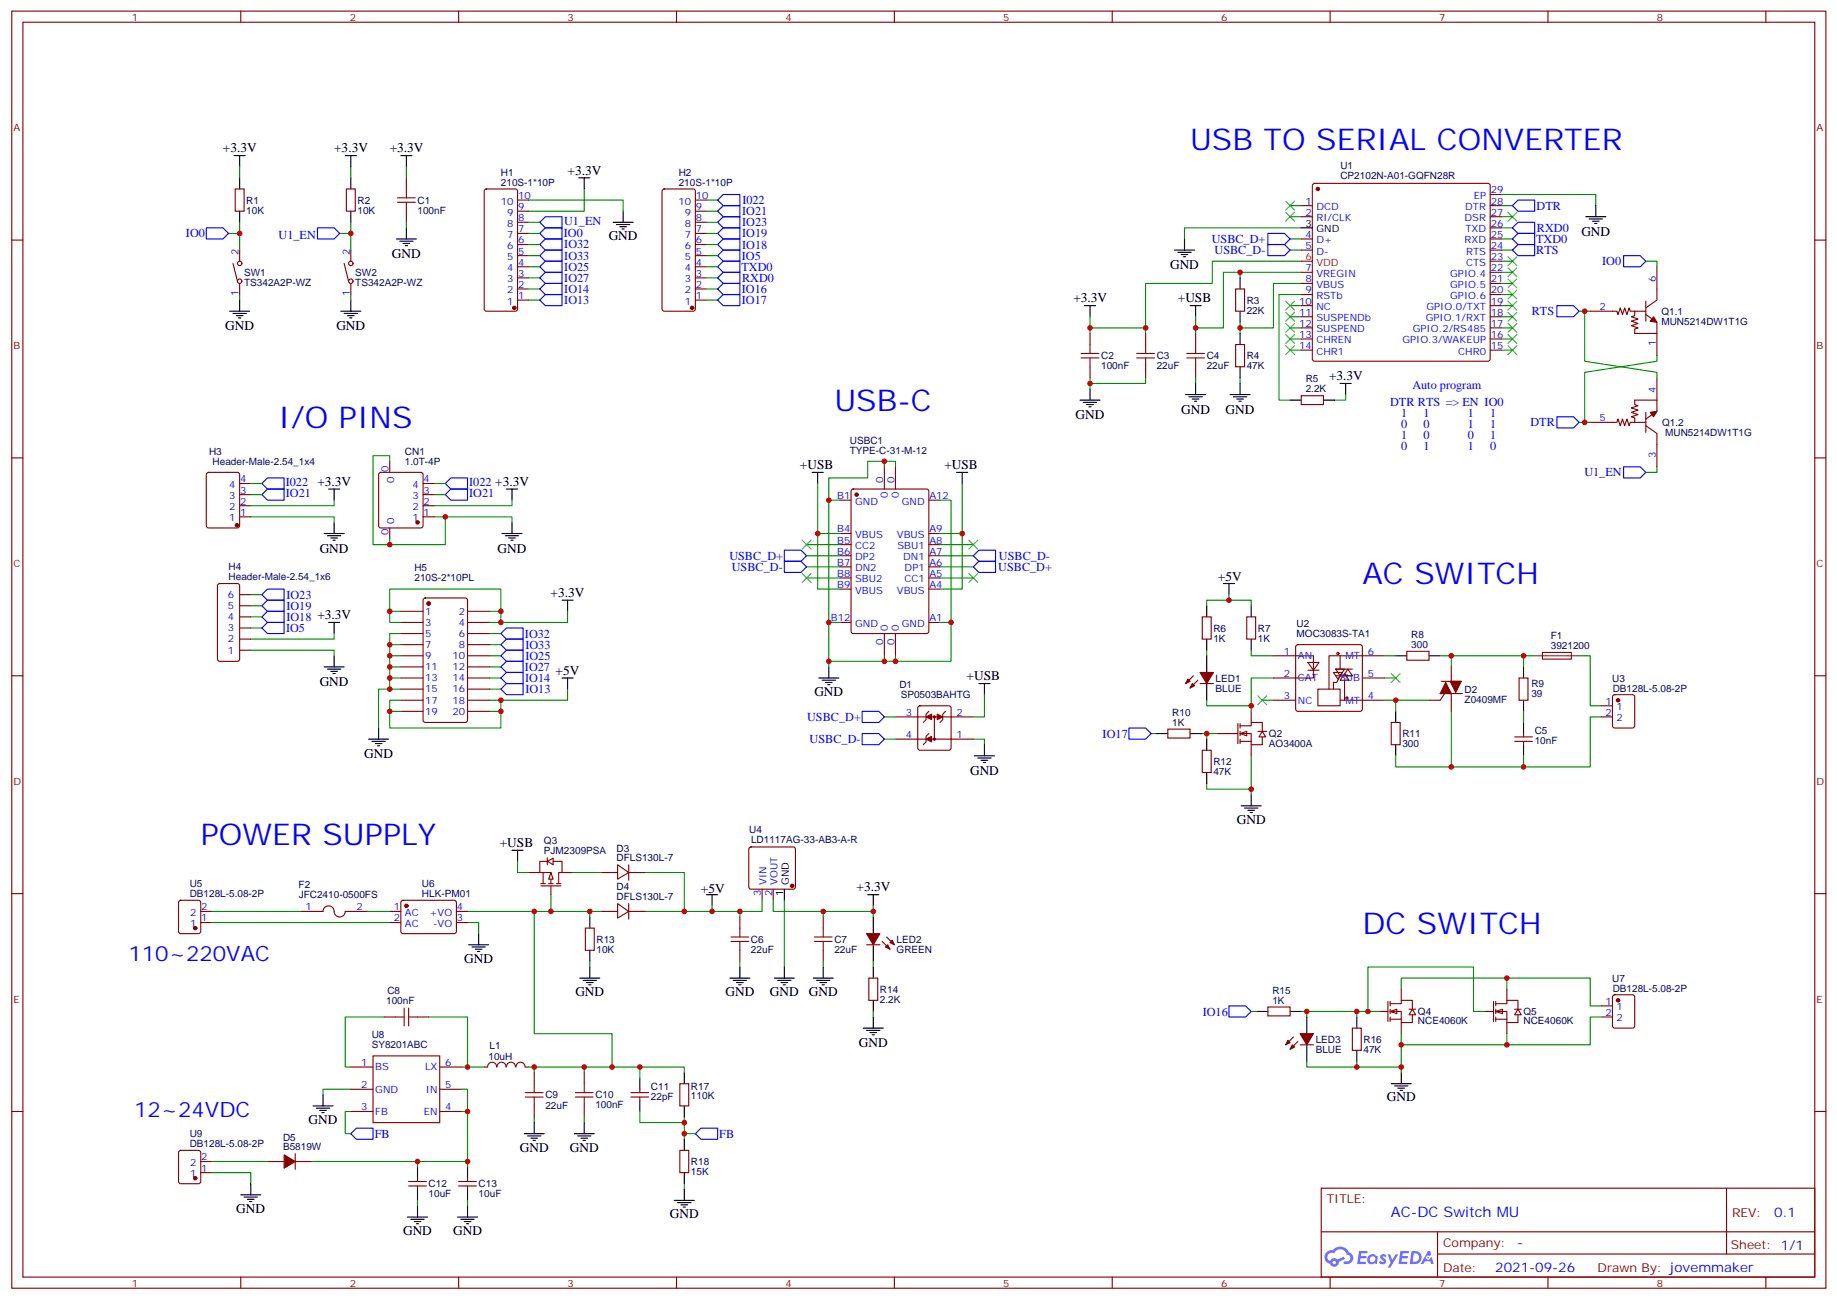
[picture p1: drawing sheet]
<svg xmlns="http://www.w3.org/2000/svg" width="583mm" height="413mm" viewBox="0 0 583 413" stroke-linecap="round" stroke-linejoin="round" font-family="sans-serif">
<defs><g id="words">
<g font-size="9.5" fill="#00f">
<text x="377.7" y="47.6">USB TO SERIAL CONVERTER</text>
<text x="264.8" y="130.5">USB-C</text>
<text x="88.4" y="135.8">I/O PINS</text>
<text x="432.4" y="185.2">AC SWITCH</text>
<text x="63.7" y="268.1">POWER SUPPLY</text>
<text x="432.4" y="296.3">DC SWITCH</text>
</g>
<g font-size="6.7" fill="#00f">
<text x="40.8" y="305.2">110~220VAC</text>
<text x="42.5" y="354.5">12~24VDC</text>
</g>
<text font-size="4.6" fill="#00f" x="441.4" y="386.1">AC-DC Switch MU</text>
<g font-size="4.2">
<text x="70.8" y="48.3">+3.3V</text>
<text x="106" y="48.3">+3.3V</text>
<text x="123.7" y="48.3">+3.3V</text>
<text x="180.1" y="55.4">+3.3V</text>
<text x="193.2" y="76.2">GND</text>
<text x="501.9" y="74.8">GND</text>
<text x="124.4" y="81.9">GND</text>
<text x="371.3" y="85.4">GND</text>
<text x="340.6" y="96">+3.3V</text>
<text x="373.8" y="96">+USB</text>
<text x="71.5" y="104.9">GND</text>
<text x="106.8" y="104.9">GND</text>
<text x="421.8" y="120.7">+3.3V</text>
<text x="374.9" y="131.3">GND</text>
<text x="389" y="131.3">GND</text>
<text x="341.3" y="133.1">GND</text>
<text x="253.9" y="148.9">+USB</text>
<text x="299.7" y="148.9">+USB</text>
<text x="101.5" y="175.4">GND</text>
<text x="157.9" y="175.4">GND</text>
<text x="386.5" y="184.5">+5V</text>
<text x="174.8" y="189.4">+3.3V</text>
<text x="176.3" y="214.1">+5V</text>
<text x="306.8" y="215.9">+USB</text>
<text x="101.5" y="217.8">GND</text>
<text x="258.4" y="220.8">GND</text>
<text x="115.6" y="240.7">GND</text>
<text x="307.9" y="245.9">GND</text>
<text x="392.5" y="261.4">GND</text>
<text x="158.6" y="268.8">+USB</text>
<text x="222.5" y="283.3">+5V</text>
<text x="271.9" y="282.9">+3.3V</text>
<text x="147.3" y="305.5">GND</text>
<text x="182.6" y="316.1">GND</text>
<text x="230.2" y="316.1">GND</text>
<text x="244.3" y="316.1">GND</text>
<text x="256.7" y="316.1">GND</text>
<text x="272.6" y="332.4">GND</text>
<text x="440.1" y="349.6">GND</text>
<text x="97.9" y="356.7">GND</text>
<text x="165" y="365.5">GND</text>
<text x="180.8" y="365.5">GND</text>
<text x="75" y="384.9">GND</text>
<text x="212.6" y="386.6">GND</text>
<text x="127.9" y="391.9">GND</text>
<text x="143.8" y="391.9">GND</text>
</g>
<g font-size="4.2" fill="#00f">
<text x="563.1" y="386.4">0.1</text>
<text x="481.5" y="395.9">-</text>
<text x="474.6" y="403.7">2021-09-26</text>
</g>
<g font-size="3.9" fill="#00f">
<text x="235.6" y="64.8">I022</text>
<text x="179" y="71.4">U1_EN</text>
<text x="235.5" y="71.8">IO23</text>
<text x="235.5" y="68.3">IO21</text>
<text x="487.6" y="66.5">DTR</text>
<text x="59" y="75.3">IO0</text>
<text x="88.4" y="75.8">U1_EN</text>
<text x="179" y="75.3">IO0</text>
<text x="235.5" y="75.3">IO19</text>
<text x="384.6" y="77.1">USBC_D+</text>
<text x="487.5" y="77.1">TXD0</text>
<text x="487.8" y="73.6">RXD0</text>
<text x="179.1" y="78.8">IO32</text>
<text x="179.1" y="82.4">IO33</text>
<text x="235.4" y="82.4">IO5</text>
<text x="235.5" y="78.9">IO18</text>
<text x="385.5" y="80.6">USBC_D-</text>
<text x="487.6" y="80.6">RTS</text>
<text x="179.1" y="85.9">IO25</text>
<text x="179.1" y="89.4">IO27</text>
<text x="235.3" y="85.9">TXD0</text>
<text x="235.5" y="89.5">RXD0</text>
<text x="508.5" y="84.2">IO0</text>
<text x="179.1" y="93">IO14</text>
<text x="235.4" y="93">IO16</text>
<text x="179.1" y="96.5">IO13</text>
<text x="235.4" y="96.5">IO17</text>
<text x="486.1" y="100">RTS</text>
<text x="448.2" y="123.5">Auto program</text>
<text x="441.2" y="128.8">DTR RTS =&gt; EN IO0</text>
<text x="444.7" y="135.8">0</text>
<text x="444.7" y="132.3">1</text>
<text x="451.8" y="135.8">0</text>
<text x="451.8" y="132.3">1</text>
<text x="465.9" y="135.8">1</text>
<text x="465.9" y="132.3">1</text>
<text x="472.9" y="135.8">1</text>
<text x="472.9" y="132.3">1</text>
<text x="485.7" y="135.3">DTR</text>
<text x="444.7" y="142.9">0</text>
<text x="444.7" y="139.3">1</text>
<text x="451.8" y="142.9">1</text>
<text x="451.8" y="139.3">0</text>
<text x="465.9" y="142.9">1</text>
<text x="465.9" y="139.3">0</text>
<text x="472.9" y="142.9">0</text>
<text x="472.9" y="139.3">1</text>
<text x="90.7" y="154.2">I022 +3.3V</text>
<text x="148.9" y="154.2">I022 +3.3V</text>
<text x="502.8" y="151.2">U1_EN</text>
<text x="90.7" y="157.7">IO21</text>
<text x="148.9" y="157.7">IO21</text>
<text x="231.5" y="177.6">USBC_D+</text>
<text x="317" y="177.6">USBC_D-</text>
<text x="232.3" y="181.2">USBC_D-</text>
<text x="316.8" y="181.2">USBC_D+</text>
<text x="90.9" y="190">IO23</text>
<text x="90.9" y="193.5">IO19</text>
<text x="90.9" y="197.1">IO18 +3.3V</text>
<text x="90.8" y="200.6">IO5</text>
<text x="166.6" y="202.4">IO32</text>
<text x="166.7" y="205.9">IO33</text>
<text x="166.7" y="209.4">IO25</text>
<text x="166.6" y="213">IO27</text>
<text x="166.7" y="216.5">IO14</text>
<text x="166.7" y="220">IO13</text>
<text x="256.2" y="228.8">USBC_D+</text>
<text x="256.9" y="235.8">USBC_D-</text>
<text x="349.9" y="234.1">IO17</text>
<text x="381.7" y="322.4">IO16</text>
<text x="118.9" y="361.2">FB</text>
<text x="228.3" y="361.1">FB</text>
</g>
<g font-size="3.9" fill="#800">
<text x="421.1" y="381.7">TITLE:</text>
<text x="549.7" y="386.4">REV:</text>
<text x="458" y="395.9">Company:</text>
<text x="549.4" y="396.5">Sheet: 1/1</text>
<text x="458" y="403.6">Date:</text>
<text x="507" y="403.7">Drawn By: jovemmaker</text>
</g>
<g font-size="3.2" fill="#800">
<text x="41.8" y="6.5">1</text>
<text x="111" y="6.5">2</text>
<text x="180.1" y="6.5">3</text>
<text x="249.3" y="6.5">4</text>
<text x="318.4" y="6.5">5</text>
<text x="387.6" y="6.5">6</text>
<text x="456.7" y="6.5">7</text>
<text x="525.9" y="6.5">8</text>
<text x="4.3" y="41.6">A</text>
<text x="576.5" y="41.6">A</text>
<text x="4.3" y="110.8">B</text>
<text x="576.5" y="110.8">B</text>
<text x="4.3" y="179.9">C</text>
<text x="576.5" y="179.9">C</text>
<text x="4.3" y="249.1">D</text>
<text x="576.5" y="249.1">D</text>
<text x="4.3" y="318.2">E</text>
<text x="576.5" y="318.2">E</text>
<text x="41.8" y="408.3">1</text>
<text x="111" y="408.3">2</text>
<text x="180.1" y="408.3">3</text>
<text x="249.3" y="408.3">4</text>
<text x="318.4" y="408.3">5</text>
<text x="387.6" y="408.3">6</text>
<text x="456.7" y="408.3">7</text>
<text x="525.9" y="408.3">8</text>
</g>
<g font-size="3.2" fill="#000080">
<text x="425.4" y="53.6">U1</text>
<text x="159" y="58.9">210S-1*10P</text>
<text x="159" y="55.7">H1</text>
<text x="215.4" y="58.9">210S-1*10P</text>
<text x="215.4" y="55.7">H2</text>
<text x="425.4" y="56.9">CP2102N-A01-GQFN28R</text>
<text x="78.2" y="64.7">R1</text>
<text x="113.5" y="64.7">R2</text>
<text x="132.5" y="64.7">C1</text>
<text x="78.2" y="67.9">10K</text>
<text x="113.5" y="67.9">10K</text>
<text x="132.5" y="67.9">100nF</text>
<text x="77.5" y="87.6">SW1</text>
<text x="112.8" y="87.6">SW2</text>
<text x="77.5" y="90.7">TS342A2P-WZ</text>
<text x="112.7" y="90.7">TS342A2P-WZ</text>
<text x="395.7" y="99.6">22K</text>
<text x="395.7" y="96.4">R3</text>
<text x="527.3" y="100.1">Q1.1</text>
<text x="527.3" y="103.1">MUN5214DW1T1G</text>
<text x="349.5" y="117.2">100nF</text>
<text x="349.5" y="114">C2</text>
<text x="367.1" y="117.2">22uF</text>
<text x="367.1" y="114">C3</text>
<text x="383" y="117.2">22uF</text>
<text x="383" y="114">C4</text>
<text x="395.7" y="117.2">47K</text>
<text x="395.7" y="114">R4</text>
<text x="414.4" y="124.5">2.2K</text>
<text x="414.4" y="121.3">R5</text>
<text x="527.5" y="135.2">Q1.2</text>
<text x="269.7" y="141">USBC1</text>
<text x="528.5" y="138.4">MUN5214DW1T1G</text>
<text x="66.4" y="144.4">H3</text>
<text x="67.5" y="147.6">Header-Male-2.54_1x4</text>
<text x="128.5" y="147.5">1.0T-4P</text>
<text x="128.5" y="144.3">CN1</text>
<text x="269.7" y="144">TYPE-C-31-M-12</text>
<text x="72.5" y="184.2">Header-Male-2.54_1x6</text>
<text x="72.5" y="181">H4</text>
<text x="131.5" y="184.6">210S-2*10PL</text>
<text x="131.5" y="181.3">H5</text>
<text x="385.1" y="203.6">1K</text>
<text x="385.1" y="200.5">R6</text>
<text x="399.2" y="203.6">1K</text>
<text x="399.2" y="200.5">R7</text>
<text x="411.5" y="202.2">MOC3083S-TA1</text>
<text x="411.5" y="199">U2</text>
<text x="447.9" y="202.4">R8</text>
<text x="492.2" y="202.8">F1</text>
<text x="447.9" y="205.7">300</text>
<text x="492.2" y="206">3921200</text>
<text x="285.4" y="218.5">D1</text>
<text x="285.8" y="221.6">SP0503BAHTG</text>
<text x="385.8" y="219.5">BLUE</text>
<text x="385.8" y="216.3">LED1</text>
<text x="464.8" y="219.9">D2</text>
<text x="486" y="221.3">39</text>
<text x="486" y="218.1">R9</text>
<text x="511.7" y="216.3">U3</text>
<text x="511.8" y="219.5">DB128L-5.08-2P</text>
<text x="372.1" y="227.2">R10</text>
<text x="464.8" y="223">Z0409MF</text>
<text x="372.1" y="230.4">1K</text>
<text x="402.7" y="234">Q2</text>
<text x="445.1" y="234">R11</text>
<text x="487.1" y="232.9">C5</text>
<text x="402.7" y="237.1">AO3400A</text>
<text x="445.1" y="237.2">300</text>
<text x="487.1" y="236.1">10nF</text>
<text x="385.1" y="246">47K</text>
<text x="385.1" y="242.8">R12</text>
<text x="172.6" y="268">Q3</text>
<text x="237.8" y="264.3">U4</text>
<text x="238.4" y="267.5">LD1117AG-33-AB3-A-R</text>
<text x="172.6" y="271.2">PJM2309PSA</text>
<text x="195.7" y="273.4">DFLS130L-7</text>
<text x="195.7" y="270.3">D3</text>
<text x="60.2" y="281.6">U5</text>
<text x="94.8" y="282">F2</text>
<text x="133.9" y="281.5">U6</text>
<text x="60.2" y="284.7">DB128L-5.08-2P</text>
<text x="94.8" y="285.1">JFC2410-0500FS</text>
<text x="133.9" y="284.7">HLK-PM01</text>
<text x="195.7" y="285.7">DFLS130L-7</text>
<text x="195.7" y="282.6">D4</text>
<text x="189.3" y="299.2">R13</text>
<text x="238.3" y="299.2">C6</text>
<text x="264.8" y="299.2">C7</text>
<text x="284.6" y="299.3">LED2</text>
<text x="189.3" y="302.5">10K</text>
<text x="238.3" y="302.5">22uF</text>
<text x="264.8" y="302.5">22uF</text>
<text x="284.6" y="302.4">GREEN</text>
<text x="511.7" y="311.6">U7</text>
<text x="122.9" y="315.5">C8</text>
<text x="279.3" y="315.1">R14</text>
<text x="403.8" y="315.4">R15</text>
<text x="511.8" y="314.7">DB128L-5.08-2P</text>
<text x="122.5" y="318.6">100nF</text>
<text x="279.3" y="318.3">2.2K</text>
<text x="403.8" y="318.6">1K</text>
<text x="450" y="322.2">Q4</text>
<text x="483.5" y="322.2">Q5</text>
<text x="118" y="329.5">U8</text>
<text x="450" y="325.1">NCE4060K</text>
<text x="483.5" y="325.1">NCE4060K</text>
<text x="118" y="332.7">SY8201ABC</text>
<text x="155.4" y="333">L1</text>
<text x="417.5" y="334.2">BLUE</text>
<text x="417.5" y="331">LED3</text>
<text x="432.7" y="334.2">47K</text>
<text x="432.7" y="331">R16</text>
<text x="155" y="336.3">10uH</text>
<text x="206.6" y="345.8">C11</text>
<text x="219.3" y="345.9">R17</text>
<text x="173.1" y="351.8">22uF</text>
<text x="173.1" y="348.6">C9</text>
<text x="188.9" y="351.8">100nF</text>
<text x="188.9" y="348.6">C10</text>
<text x="206.6" y="349">22pF</text>
<text x="219.3" y="349">110K</text>
<text x="60.2" y="364.1">DB128L-5.08-2P</text>
<text x="60.2" y="361">U9</text>
<text x="89.8" y="365.1">B5819W</text>
<text x="89.8" y="362">D5</text>
<text x="219.3" y="369.9">R18</text>
<text x="136" y="376.8">C12</text>
<text x="151.9" y="376.8">C13</text>
<text x="219.3" y="372.9">15K</text>
<text x="136" y="380">10uF</text>
<text x="151.9" y="380">10uF</text>
</g>
<g font-size="3.2" fill="#00f">
<text x="158.9" y="64.9">10</text>
<text x="164.4" y="63.1">10</text>
<text x="215.4" y="64.9">10</text>
<text x="220.9" y="63.1">10</text>
<text x="414.3" y="64.9">1</text>
<text x="467.7" y="63.1">EP</text>
<text x="473.1" y="64.9">28</text>
<text x="473.1" y="61.4">29</text>
<text x="160.9" y="72">8</text>
<text x="160.9" y="68.4">9</text>
<text x="164.4" y="70.2">8</text>
<text x="164.4" y="66.7">9</text>
<text x="217.4" y="72">8</text>
<text x="217.4" y="68.4">9</text>
<text x="220.9" y="70.2">8</text>
<text x="220.9" y="66.7">9</text>
<text x="414.3" y="68.4">2</text>
<text x="417.8" y="66.7">DCD</text>
<text x="417.8" y="70.2">RI/CLK</text>
<text x="464.8" y="70.2">DSR</text>
<text x="465" y="66.7">DTR</text>
<text x="473.1" y="72">26</text>
<text x="473.1" y="68.4">27</text>
<text x="160.9" y="75.5">7</text>
<text x="164.4" y="77.3">6</text>
<text x="164.4" y="73.7">7</text>
<text x="217.4" y="75.5">7</text>
<text x="220.9" y="77.3">6</text>
<text x="220.9" y="73.7">7</text>
<text x="414.3" y="75.5">4</text>
<text x="417.8" y="77.3">D+</text>
<text x="464.8" y="77.3">RXD</text>
<text x="465.1" y="73.7">TXD</text>
<text x="473.1" y="75.5">25</text>
<text x="75.7" y="80.8" transform="rotate(-90 75.7 80.8)">2</text>
<text x="111" y="80.8" transform="rotate(-90 111 80.8)">2</text>
<text x="160.9" y="82.6">5</text>
<text x="160.9" y="79">6</text>
<text x="164.4" y="80.8">5</text>
<text x="217.4" y="82.6">5</text>
<text x="217.4" y="79">6</text>
<text x="220.9" y="80.8">5</text>
<text x="414.3" y="79">5</text>
<text x="417.8" y="80.8">D-</text>
<text x="465.3" y="80.8">RTS</text>
<text x="473.1" y="82.6">23</text>
<text x="473.1" y="79">24</text>
<text x="160.9" y="89.6">3</text>
<text x="160.9" y="86.1">4</text>
<text x="164.4" y="87.8">3</text>
<text x="164.4" y="84.3">4</text>
<text x="217.4" y="89.6">3</text>
<text x="217.4" y="86.1">4</text>
<text x="220.9" y="87.8">3</text>
<text x="220.9" y="84.3">4</text>
<text x="414.3" y="86.1">7</text>
<text x="414.3" y="89.6">8</text>
<text x="417.8" y="87.8">VREGIN</text>
<text x="460.3" y="87.8">GPIO.4</text>
<text x="465.3" y="84.3">CTS</text>
<text x="473.1" y="89.6">21</text>
<text x="473.1" y="86.1">22</text>
<text x="525.5" y="89.6" transform="rotate(-90 525.5 89.6)">6</text>
<text x="75.7" y="94.1" transform="rotate(-90 75.7 94.1)">1</text>
<text x="111" y="94.1" transform="rotate(-90 111 94.1)">1</text>
<text x="160.9" y="93.1">2</text>
<text x="164.4" y="94.9">1</text>
<text x="164.4" y="91.4">2</text>
<text x="217.4" y="93.1">2</text>
<text x="220.9" y="94.9">1</text>
<text x="220.9" y="91.4">2</text>
<text x="414.3" y="93.1">9</text>
<text x="417.8" y="91.4">VBUS</text>
<text x="417.8" y="94.9">RSTb</text>
<text x="460.3" y="94.9">GPIO.6</text>
<text x="460.3" y="91.4">GPIO.5</text>
<text x="473.1" y="93.1">20</text>
<text x="160.9" y="96.7">1</text>
<text x="217.4" y="96.7">1</text>
<text x="412.3" y="96.7">10</text>
<text x="412.3" y="100.2">11</text>
<text x="417.8" y="98.4">NC</text>
<text x="417.8" y="102">SUSPENDb</text>
<text x="452.5" y="102">GPIO.1/RXT</text>
<text x="452.7" y="98.4">GPIO.0/TXT</text>
<text x="473.1" y="100.2">18</text>
<text x="473.1" y="96.7">19</text>
<text x="507.6" y="98.4">2</text>
<text x="412.3" y="103.7">12</text>
<text x="412.3" y="107.2">13</text>
<text x="417.8" y="105.5">SUSPEND</text>
<text x="448.4" y="105.5">GPIO.2/RS485</text>
<text x="473.1" y="107.2">16</text>
<text x="473.1" y="103.7">17</text>
<text x="412.3" y="110.8">14</text>
<text x="417.8" y="109">CHREN</text>
<text x="417.8" y="112.5">CHR1</text>
<text x="445.1" y="109">GPIO.3/WAKEUP</text>
<text x="462.8" y="112.5">CHR0</text>
<text x="473.1" y="110.8">15</text>
<text x="525.5" y="110" transform="rotate(-90 525.5 110)">1</text>
<text x="525.5" y="124.9" transform="rotate(-90 525.5 124.9)">4</text>
<text x="507.6" y="133.7">5</text>
<text x="123.3" y="149.8" transform="rotate(-90 123.3 149.8)">0</text>
<text x="525.5" y="145.2" transform="rotate(-90 525.5 145.2)">3</text>
<text x="72.7" y="154.9">4</text>
<text x="76.2" y="153.1">4</text>
<text x="125.1" y="153.3" transform="rotate(-90 125.1 153.3)">0</text>
<text x="130.9" y="154.9">4</text>
<text x="134.4" y="153.1">4</text>
<text x="280.3" y="153.5" transform="rotate(-90 280.3 153.5)">0</text>
<text x="283.8" y="153.5" transform="rotate(-90 283.8 153.5)">0</text>
<text x="72.7" y="161.9">2</text>
<text x="72.7" y="158.4">3</text>
<text x="76.2" y="160.2">2</text>
<text x="76.2" y="156.6">3</text>
<text x="130.9" y="161.9">2</text>
<text x="130.9" y="158.4">3</text>
<text x="134.4" y="160.2">2</text>
<text x="134.4" y="156.6">3</text>
<text x="265.7" y="158.4">B1</text>
<text x="271.4" y="160.2">GND</text>
<text x="281.7" y="157.9" transform="rotate(-90 281.7 157.9)">0</text>
<text x="285.3" y="157.9" transform="rotate(-90 285.3 157.9)">0</text>
<text x="286.2" y="160.2">GND</text>
<text x="295" y="158.4">A12</text>
<text x="72.7" y="165.5">1</text>
<text x="76.2" y="163.7">1</text>
<text x="125.1" y="166.3" transform="rotate(-90 125.1 166.3)">0</text>
<text x="130.9" y="165.5">1</text>
<text x="134.4" y="163.7">1</text>
<text x="123.3" y="169.8" transform="rotate(-90 123.3 169.8)">0</text>
<text x="265.7" y="169">B4</text>
<text x="265.7" y="172.5">B5</text>
<text x="271.4" y="170.7">VBUS</text>
<text x="284.6" y="170.7">VBUS</text>
<text x="295" y="172.5">A8</text>
<text x="295" y="169">A9</text>
<text x="265.7" y="176">B6</text>
<text x="265.7" y="179.6">B7</text>
<text x="271.4" y="174.3">CC2</text>
<text x="271.4" y="177.8">DP2</text>
<text x="284.8" y="174.3">SBU1</text>
<text x="286.6" y="177.8">DN1</text>
<text x="295" y="179.6">A6</text>
<text x="295" y="176">A7</text>
<text x="265.7" y="183.1">B8</text>
<text x="271.4" y="181.3">DN2</text>
<text x="271.4" y="184.9">SBU2</text>
<text x="287" y="184.9">CC1</text>
<text x="287.1" y="181.3">DP1</text>
<text x="295" y="183.1">A5</text>
<text x="72.3" y="189.8">6</text>
<text x="265.7" y="186.6">B9</text>
<text x="271.4" y="188.4">VBUS</text>
<text x="284.6" y="188.4">VBUS</text>
<text x="295" y="186.6">A4</text>
<text x="72.3" y="196.8">4</text>
<text x="72.3" y="193.3">5</text>
<text x="135" y="195.1">1</text>
<text x="145.7" y="195.1">2</text>
<text x="263.7" y="197.2">B12</text>
<text x="295" y="197.2">A1</text>
<text x="72.3" y="203.9">2</text>
<text x="72.3" y="200.4">3</text>
<text x="135" y="198.6">3</text>
<text x="135" y="202.1">5</text>
<text x="145.7" y="198.6">4</text>
<text x="145.7" y="202.1">6</text>
<text x="271.4" y="199">GND</text>
<text x="281.7" y="200.4" transform="rotate(-90 281.7 200.4)">0</text>
<text x="285.3" y="200.4" transform="rotate(-90 285.3 200.4)">0</text>
<text x="286.2" y="199">GND</text>
<text x="72.3" y="207.4">1</text>
<text x="135" y="205.7">7</text>
<text x="135" y="209.2">9</text>
<text x="143.6" y="209.2">10</text>
<text x="145.7" y="205.7">8</text>
<text x="280.3" y="204.9" transform="rotate(-90 280.3 204.9)">0</text>
<text x="283.8" y="204.9" transform="rotate(-90 283.8 204.9)">0</text>
<text x="407.4" y="207.8">1</text>
<text x="411.9" y="209.2">AN</text>
<text x="427" y="209.2">MT</text>
<text x="434.1" y="207.8">6</text>
<text x="135" y="212.7">11</text>
<text x="143.6" y="212.7">12</text>
<text x="407.4" y="214.8">2</text>
<text x="434.1" y="214.8">5</text>
<text x="135" y="216.3">13</text>
<text x="135" y="219.8">15</text>
<text x="143.6" y="216.3">14</text>
<text x="143.6" y="219.8">16</text>
<text x="407.4" y="221.9">3</text>
<text x="411.9" y="216.3">CAT</text>
<text x="425" y="216.3">SUB</text>
<text x="434.1" y="221.9">4</text>
<text x="135" y="223.3">17</text>
<text x="135" y="226.8">19</text>
<text x="143.6" y="223.3">18</text>
<text x="143.6" y="226.8">20</text>
<text x="287.5" y="227.2">3</text>
<text x="303.6" y="227.2">2</text>
<text x="411.9" y="223.3">NC</text>
<text x="427" y="223.3">MT</text>
<text x="509.5" y="223.7">1</text>
<text x="509.5" y="227.2">2</text>
<text x="513" y="225.4">1</text>
<text x="513" y="229">2</text>
<text x="287.5" y="234.2">4</text>
<text x="303.6" y="234.2">1</text>
<text x="243.3" y="280.9" transform="rotate(-90 243.3 280.9)">VIN</text>
<text x="246.8" y="280.9" transform="rotate(-90 246.8 280.9)">VOUT</text>
<text x="241.5" y="284.4" transform="rotate(-90 241.5 284.4)">3</text>
<text x="245" y="284.4" transform="rotate(-90 245 284.4)">2</text>
<text x="60.4" y="290.7">2</text>
<text x="63.9" y="292.5">1</text>
<text x="63.9" y="288.9">2</text>
<text x="97" y="288.9">1</text>
<text x="113.1" y="288.9">2</text>
<text x="125" y="288.9">1</text>
<text x="125" y="292.5">2</text>
<text x="128.5" y="290.7">AC</text>
<text x="136.3" y="290.7">+VO</text>
<text x="145" y="292.5">3</text>
<text x="145" y="288.9">4</text>
<text x="60.4" y="294.2">1</text>
<text x="128.5" y="294.2">AC</text>
<text x="137.4" y="294.2">-VO</text>
<text x="509.5" y="318.9">1</text>
<text x="509.5" y="322.4">2</text>
<text x="513" y="320.7">1</text>
<text x="513" y="324.2">2</text>
<text x="114.6" y="338.3">1</text>
<text x="119.1" y="339.7">BS</text>
<text x="134.9" y="339.7">LX</text>
<text x="141.3" y="338.3">6</text>
<text x="114.6" y="345.4">2</text>
<text x="119.1" y="346.8">GND</text>
<text x="135.1" y="346.8">IN</text>
<text x="141.3" y="345.4">5</text>
<text x="114.6" y="352.4">3</text>
<text x="119.1" y="353.8">FB</text>
<text x="134.5" y="353.8">EN</text>
<text x="141.3" y="352.4">4</text>
<text x="60.4" y="370.1">2</text>
<text x="63.9" y="371.8">1</text>
<text x="63.9" y="368.3">2</text>
<text x="60.4" y="373.6">1</text>
</g>
<g font-size="3.2">
<text x="414.3" y="72">3</text>
<text x="417.8" y="73.7">GND</text>
<text x="250.3" y="280.9" transform="rotate(-90 250.3 280.9)">GND</text>
<text x="248.6" y="284.4" transform="rotate(-90 248.6 284.4)">1</text>
</g>
<g font-size="3.2" fill="#f00">
<text x="414.3" y="82.6">6</text>
<text x="417.8" y="84.3">VDD</text>
</g>
</g></defs>
<g fill="none" stroke="#000" stroke-width=".35">
<path d="M109.6 49.4h3.5M111.3 49.4v3.5M111.3 56.4v3.6M111.3 67v3.6M372.7 79.4h6.4M375.9 75.8v3.6M413 72.3h3.5M503.3 68.8h6.3M504.3 69.5h4.3M505.4 70.2h2.1M506.1 70.9h.7M506.4 65.3v3.5"/>
<path d="M108.2 98.8h6.3M109.2 99.5h4.3M111.3 95.2v3.6M344.2 97h3.5M345.9 97v3.5M373.8 80.1h4.2M374.9 80.8h2.1M375.6 81.5h.7M377.7 97h3.5M379.4 97v3.5M110.3 100.2h2.1M111 100.9h.7"/>
<path d="M342.8 127h6.3M343.8 127.7h4.3M344.9 128.4h2.1M345.6 129.1h.7M345.9 123.5v3.5M376.3 125.2h6.3M377.3 125.9h4.3M378.4 126.6h2.1M379.1 127.4h.7M379.4 121.7v3.5M390.4 125.2h6.3M391.4 125.9h4.3"/>
<path d="M392.5 126.6h2.1M393.2 127.4h.7M393.6 121.7v3.5M425.3 121.7h3.5M427.1 121.7v3.5M104.3 155.2h3.5M106 155.2v3.6M303.6 149.9h3.5M305.4 149.9v3.6M102.9 169.3h6.3M103.9 170h4.3M105 170.7h2.1"/>
<path d="M105.7 171.5h.7M106 165.8v3.5M309.2 239.9h6.4M312.4 236.4v3.5M310.3 240.6h4.2M311.4 241.3h2.1M312.1 242h.7M248.9 282.2v3.5M275.4 284h3.5M277.1 284v3.5M231.6 310.4h6.4M232.7 311.1h4.2"/>
<path d="M233.8 311.9h2.1M234.5 312.6h.7M234.8 306.9v3.5M245.7 310.4h6.4M246.8 311.1h4.2M247.9 311.9h2.1M248.6 312.6h.7M248.9 306.9v3.5M258.1 310.4h6.3M259.2 311.1h4.2M260.2 311.9h2.1M260.9 312.6h.7"/>
<path d="M261.3 306.9v3.5"/>
</g>
<g fill="none" stroke="#008700" stroke-width=".35">
<path d="M111.3 52.9v3.5M111.3 70.6v3.5h-3.5M111.3 74.1v5.3M409.4 65.3h3.6M409.4 68.8h3.6M409.4 79.4h3.6M409.4 75.8h3.6M413 72.3h-37.1v3.5M476.5 61.7h29.9v3.6M476.5 65.3h3.5M476.5 68.8h3.5M476.5 79.4h3.5"/>
<path d="M476.5 75.8h3.5M476.5 72.3h3.5M111.3 93.5v1.7M409.4 97h3.6M413 82.9h-28.3v7.1h-21.1v14.1M413 86.4h-24.7v17.7h-8.9v1.7M413 93.5h-7.1v33.5h3.5M413 90h-8.9v14.1h-10.5v-1.8M476.5 97h3.5M476.5 93.5h3.5M476.5 90h3.5M476.5 86.4h3.5"/>
<path d="M476.5 82.9h3.5M501.2 98.8h1.7M504.7 98.8h-1.8v15.9l23 3.5v1.7M522.3 82.9h3.6v1.8M345.9 100.5v3.6h17.7v1.7M345.9 119.9v1.8h17.7v-1.8M345.9 104.1v1.7M379.4 100.5v3.6M379.4 119.9v1.8M393.6 104.1v1.7M393.6 119.9v1.8M409.4 100.5h3.6"/>
<path d="M409.4 104.1h3.6M409.4 107.6h3.6M409.4 111.1h3.6M476.5 100.5h3.5M476.5 104.1h3.5M476.5 107.6h3.5M476.5 111.1h3.5M525.9 112.9v1.8l-23 3.5v15.9h1.8M345.9 121.7v1.8M427.1 125.2v1.8h-3.6M501.2 134.1h1.7M79.6 153.5h3.5"/>
<path d="M79.6 157h3.5M106 158.8v1.7h-26.4M525.9 148.2v1.7h-3.6M79.6 164h26.4v1.8M308.9 234.6h3.5v1.8M248.9 285.7v21.2M277.1 289.3h-15.8v1.7M234.8 305.2v1.7M261.3 305.2v1.7"/>
</g>
<g fill="none" stroke="#00f" stroke-width=".35">
<path d="M100.8 72.3h5.2l1.8 1.8-1.8 1.7h-5.2zM402.4 77.6h5.3l1.7 1.8-1.7 1.7h-5.3zM402.4 74.1h5.3l1.7 1.7-1.7 1.8h-5.3zM480 79.4l1.8-1.8h5.2v3.5h-5.2zM480 75.8l1.8-1.7h5.2v3.5h-5.2zM480 72.3l1.8-1.7h5.2v3.5h-5.2zM481.8 63.5h5.2v3.5h-5.2l-1.8-1.7zM494.1 97h5.3l1.8 1.8-1.8 1.7h-5.3zM515.3 81.1h5.3l1.7 1.8-1.7 1.8h-5.3zM494.1 132.3h5.3l1.8 1.8-1.8 1.7h-5.3zM83.1 157l1.8-1.8h5.3v3.6h-5.3zM84.9 151.7h5.3v3.5h-5.3l-1.8-1.7z"/>
<path d="M515.3 148.2h5.3l1.7 1.7-1.7 1.8h-5.3z"/>
</g>
<g fill="none" stroke="#870000" stroke-width=".35">
<path d="M109.9 60h2.8v7h-2.8zM416.7 58.4l.5-.2h55l.5 .2 .2 .5v55l-.2 .5-.5 .3h-55l-.5-.3-.2-.5v-55zM413 65.3h3.5M413 68.8h3.5M413 75.8h3.5M413 79.4h3.5M472.9 65.3h3.6M472.9 68.8h3.6M472.9 75.8h3.6M472.9 79.4h3.6M472.9 72.3h3.6M472.9 61.7h3.6"/>
<path d="M413 86.4h3.5M413 90h3.5M413 93.5h3.5M413 97h3.5M472.9 86.4h3.6M472.9 90h3.6M472.9 93.5h3.6M472.9 97h3.6M472.9 82.9h3.6M504.7 98.8h8.5l.3 1 .7-2.1 .7 2.1 .7-2.1 .7 2.1 .7-2.1 .4 1.1h4.9M518.8 98.8v1.4l-1.1 .3 2.2 .7-2.2 .8 2.2 .7-2.2 .7 2.2 .7-1.1 .3v1.4h7.1v-3.5l-3.6-2.5M522.3 95.6v6.4"/>
<path d="M525.9 84.7v10.5l-3.6 2.5M363.6 105.8v3.6M363.6 116.4v3.5M379.4 105.8v3.6M379.4 116.4v3.5M413 100.5h3.5M413 104.1h3.5M413 107.6h3.5M413 111.1h3.5M472.9 100.5h3.6M472.9 104.1h3.6M472.9 107.6h3.6"/>
<path d="M472.9 111.1h3.6M525.9 105.8v7.1M525.9 119.9v7.1M504.7 134.1h8.5l.3-1.1 .7 2.1 .7-2.1 .7 2.1 .7-2.1 .7 2.1 .4-1h4.9M522.3 135.1l3.6 2.5v10.6M522.3 133l3.6-2.5v-3.5h-7.1v1.4l1.1 .4-2.2 .7 2.2 .7-2.2 .7 2.2 .7-2.2 .7 1.1 .3v1.5M522.3 130.9v6.3M65.7 150.1l.5-.2h9.2l.6 .5 .1 16.5-.5 .6-9.4 .1-.7-.5v-16.5zM76.1 157h3.5M76.1 153.5h3.5M76.1 164h3.5M76.1 160.5h3.5"/>
<path d="M284.2 234.6h7.1M284.2 227.5h7.1M301.8 234.6h7.1M301.8 227.5h7.1M237.9 269l.4-.2h13.4l.5 .2 .2 .5v12l-.2 .5-.5 .2h-13.4l-.5-.2-.2-.5v-12zM234.8 291v3.6M241.9 282.2v3.5M245.4 282.2v3.5M261.3 291v3.6M234.8 301.6v3.6M261.3 301.6v3.6"/>
</g>
<g fill="#870000" stroke="#870000" stroke-width=".35">
<path d="M524.8 100.5l1.1 1.8-2.2-.3z"/>
<path d="M523.7 130.9l2.2-.4-1.1 1.8z"/>
<circle cx="75.2" cy="166.7" r=".53"/>
<circle cx="418.3" cy="60" r=".53"/>
<circle cx="251.4" cy="281.2" r=".53"/>
</g>
<g fill="none" stroke="#3c3" stroke-width=".35">
<path d="M408 63.9l2.8 2.8M408 67.4l2.8 2.8M410.8 63.9l-2.8 2.8M410.8 67.4l-2.8 2.8M478.6 67.4l2.8 2.8M481.4 67.4l-2.8 2.8M408 95.6l2.8 2.8M408 99.1l2.8 2.9M410.8 95.6l-2.8 2.8M410.8 99.1l-2.8 2.9M478.6 99.1l2.8 2.9M478.6 95.6l2.8 2.8"/>
<path d="M478.6 92.1l2.8 2.8M478.6 88.5l2.8 2.9M478.6 85l2.8 2.8M478.6 81.5l2.8 2.8M481.4 99.1l-2.8 2.9M481.4 95.6l-2.8 2.8M481.4 92.1l-2.8 2.8M481.4 88.5l-2.8 2.9M481.4 85l-2.8 2.8M481.4 81.5l-2.8 2.8M408 102.7l2.8 2.8M408 106.2l2.8 2.8"/>
<path d="M408 109.7l2.8 2.8M410.8 102.7l-2.8 2.8M410.8 106.2l-2.8 2.8M410.8 109.7l-2.8 2.8M478.6 109.7l2.8 2.8M478.6 106.2l2.8 2.8M478.6 102.7l2.8 2.8M481.4 109.7l-2.8 2.8M481.4 106.2l-2.8 2.8M481.4 102.7l-2.8 2.8"/>
</g>
<g fill="none" stroke="#a10000" stroke-width=".35">
<path d="M360.8 113.6h5.6M360.8 112.2h5.6M363.6 109.4v2.8M363.6 113.6v2.8M376.6 113.6h5.7M376.6 112.2h5.7M379.5 109.4v2.8M379.5 113.6v2.8M232 298.8h5.6M232 297.4h5.6M234.8 294.6v2.8M234.8 298.8v2.8"/>
<path d="M258.4 298.8h5.7M258.4 297.4h5.7M261.3 294.6v2.8M261.3 298.8v2.8"/>
</g>
<path d="M413 82.9h3.5" fill="none" stroke="#f00" stroke-width=".35"/>
<g fill="#850000" stroke="#870000" stroke-width=".35">
<circle cx="296.5" cy="227.5" r=".35"/>
<circle cx="296.5" cy="234.6" r=".35"/>
</g>
<path d="M291.5 224.2l.5-.2h9.1l.5 .2 .2 .5v12.7l-.2 .5-.5 .2h-9.1l-.5-.2-.2-.5v-12.7z" fill="none" stroke="#870000" stroke-width=".35"/>
<g fill="#850000" stroke="#870000" stroke-width=".35">
<path d="M297.4 226.7l1.8 .8-1.8 .9z"/>
<path d="M293.9 227.5l1.8-.8v1.7z"/>
<path d="M293.9 234.6l1.8-.9v1.8z"/>
</g>
<g fill="none" stroke="#870000" stroke-width=".35">
<path d="M3.7 3.5h575.8v405.4h-575.8zM7.3 7.1h568.6v398.2h-568.6zM76.4 3.5v3.6M145.6 3.5v3.6M214.7 3.5v3.6M283.8 3.5v3.6M353 3.5v3.6M422.1 3.5v3.6M491.3 3.5v3.6M560.4 3.5v3.6M3.7 76.2h3.6M575.9 76.2h3.6"/>
<path d="M3.7 145.3h3.6M575.9 145.3h3.6M3.7 214.5h3.6M575.9 214.5h3.6M291.3 227.5h2.6M291.3 234.6h2.6M294.8 225.8l-.9 .9v1.7l-.9 .9M294.8 232.8l-.9 .9v1.8l-.9 .9M295.7 227.5h1.7M295.7 234.6h6.1M296.5 227.5v7.1M299.2 227.5h2.6"/>
<path d="M300.1 225.8l-.9 .9v1.7l-.9 .9M3.7 283.6h3.6M95.5 289.3h7a1.82 1.82 0 0 1 2.1-1.8 1.82 1.82 0 0 1 1.5 2.2 1.76 1.76 0 0 0 1.9 1.3 1.76 1.76 0 0 0 1.6-1.7h7M575.9 283.6h3.6M3.7 352.8h3.6M575.9 352.8h3.6M419.3 377.1h156.6v28.2h-156.6zM547.9 377.1v20.9M419.3 391h156.5M456.2 398h119.6M456.2 391v14.1M76.4 405.3v3.6"/>
<path d="M145.6 405.3v3.6M214.7 405.3v3.6M283.8 405.3v3.6M353 405.3v3.6M422.1 405.3v3.6M491.3 405.3v3.6M560.4 405.3v3.6"/>
</g>
<path d="M393.6 86.4v1.8M148.4 292.8h3.5v3.5M226 287.5v1.8h-21.2M226 289.3h8.8M241.9 285.7v3.6h-7.1v1.7" fill="none" stroke="#008700" stroke-width=".35"/>
<path d="M148.7 299.9h6.4M151.9 296.3v3.6M224.2 284h3.6M226 284v3.5M149.8 300.6h4.2M150.8 301.3h2.2M151.6 302h.7" fill="none" stroke="#000" stroke-width=".35"/>
<g fill="#5487ff">
<path d="M438.3 398.3a1.22 1.22 0 0 1 1.7 .3l-.4 .5a.47 .47 0 0 0-.3-.4 .47 .47 0 0 0-.5 .2l.2 .3a1.14 1.14 0 0 1 .7 1.7 1.14 1.14 0 0 1-1.9 0l-.2-.2 .5-.5 .7 .4a.29 .29 0 0 0 .4-.3 .29 .29 0 0 0-.3-.3 1.04 1.04 0 0 1-.6-1.7z"/>
<path d="M431.3 397h2.4l.3 .2-.1 .5-1.9 .1-.1 .8h1.5l.3 .4-.3 .4h-1.6l-.2 1.1h1.7l.2 .3-.1 .3-2.7 .1z"/>
<path d="M444.5 397.1l2.6 .1-.1 .5-1.8 .1-.1 .8h1.5l.3 .4-.4 .4h-1.6l-.1 1.1h1.7l.2 .3-.2 .3-2.6 .1z"/>
<path d="M453.2 397.1h.7l.3 1.2-.6 .3a.69 .69 0 0 0-1 .3 .69 .69 0 0 0 .5 1 .69 .69 0 0 0 .8-.7l.5-.2 .6 2.2h-.8l-.2-.9h-1.8l-.5 .9h-.8z"/>
<path d="M440.4 398.1h.8l.6 1.9 1.1-1.9h.9l-2.6 4.2h-.8l.9-1.5z"/>
<path d="M448 397.1l-.6 4.1h1.3a2.11 2.11 0 0 0 2.5-2.1 2.11 2.11 0 0 0-2.5-2zM448.7 397.8a1.43 1.43 0 0 1 1.6 1.6 1.43 1.43 0 0 1-2 1.1z"/>
<path d="M434.3 398.7a1.54 1.54 0 0 0-.1 2.1 1.54 1.54 0 0 0 2.2 .2l.6 .2 .3-2.3-.6-.3a1.49 1.49 0 0 0-2.4 .1zM434.6 399.7a.94 .94 0 0 1 1.8 0 .94 .94 0 0 1-1.8 0z"/>
<path d="M421 397.4a2.18 2.18 0 0 0 1.1 3.7 1.44 1.44 0 0 0 1.6 1 1.44 1.44 0 0 0 1.2-1.5l2-1-.5-.8-1.9 1a1.47 1.47 0 0 0-2.4 .4 1.39 1.39 0 0 1-.7-1.9 1.39 1.39 0 0 1 2-.5 2.12 2.12 0 0 1 2.2-1.3 2.12 2.12 0 0 1 1.9 1.7 1.14 1.14 0 0 1 1.1 1.4 1.14 1.14 0 0 1-1.7 .8 .43 .43 0 0 0-.5 .3 .43 .43 0 0 0 .4 .5 1.98 1.98 0 0 0 2.5-1.2 1.98 1.98 0 0 0-1.2-2.5 3.1 3.1 0 0 0-5.3-.7l-.9 .1zM422.9 400.7a.55 .55 0 0 1 1.1 0 .55 .55 0 0 1-1.1 0z"/>
<circle cx="453.2" cy="399.2" r=".26"/>
</g>
<path d="M370.6 231.4h7.1v2.8h-7.1zM381.6 238.1h2.8v7.1h-2.8zM56.9 286l.5-.3h5.6l.7 .5v9.4l-.5 .7h-5.8l-.7-.4v-9.4zM63.7 292.8h3.5M63.7 289.3h3.5" fill="none" stroke="#870000" stroke-width=".35"/>
<circle cx="61.9" cy="294.6" r=".53" fill="#870000" stroke="#870000" stroke-width=".35"/>
<path d="M439.4 215.2h3.5M365.3 232.8h1.8M381.2 232.8h5.3M383 232.8v1.8M397.1 239.9v12.3M383 248.7v1.8h14.1" fill="none" stroke="#008700" stroke-width=".35"/>
<path d="M441.5 213.8l2.9 2.8M444.4 213.8l-2.9 2.8" fill="none" stroke="#3c3" stroke-width=".35"/>
<path d="M367.1 232.8h3.5M377.7 232.8h3.5M383 234.6v3.5M383 245.2v3.5M393.9 255.8h6.4M395 256.5h4.2M396 257.2h2.1M396.7 257.9h.7M397.1 252.2v3.6" fill="none" stroke="#000" stroke-width=".35"/>
<g fill="#fff" stroke="#870000" stroke-width=".35">
<path d="M393.6 232.8l2.1-.7v1.4z"/>
<path d="M400.6 232.1l1.1 1.8h-2.1z"/>
</g>
<g fill="none" stroke="#870000" stroke-width=".35">
<path d="M74.6 60h2.9v7h-2.9zM129 56.4v3.6M129 67v3.6M266.6 158.8h3.5M270.3 155.4l.5-.2h23.3l.6 .5 .1 44.7-.5 .6-23.5 .1-.7-.5v-44.7zM280.7 148.2v7M284.2 148.2v7M294.8 158.8h3.5M266.6 169.3h3.5M266.6 172.9h3.5M266.6 176.4h3.5M266.6 179.9h3.5"/>
<path d="M294.8 169.3h3.5M294.8 172.9h3.5M294.8 176.4h3.5M294.8 179.9h3.5M69.2 185.4l.5-.2h5.7l.6 .4 .1 23.6-.5 .6-5.9 .1-.6-.5-.1-23.5zM76.1 199.3h3.5M76.1 195.8h3.5M76.1 192.3h3.5M76.1 188.7h3.5M266.6 183.4h3.5M266.6 187h3.5M266.6 197.6h3.5"/>
<path d="M294.8 183.4h3.5M294.8 187h3.5M294.8 197.6h3.5M395.7 195.8h2.8v7h-2.8zM76.1 206.4h3.5M76.1 202.8h3.5M280.7 201.1v7M284.2 201.1v7M386.5 232.8h6.4M392.9 229.7v6.3M393.6 230.4h3.5v-1.1h3.5v2.8M393.6 232.8h3.5v3.6h3.5v-2.5"/>
<path d="M393.6 235.3h3.5M393.6 229.7v1.4M393.6 232.1v1.4M393.6 234.6v1.4M397.1 225.8v3.5M397.1 236.4v3.5M399.2 232.1h2.8M508.2 224h3.5M508.2 227.5h3.5M512 220.7l.4-.2h5.7l.6 .4 .1 9.5-.5 .6-5.9 .1-.6-.5-.1-9.4zM167.8 276.9h3.5M172.4 276.9v3.6"/>
<path d="M173.7 272.2v2.3M173.8 273.4l1.7-1.1v2.2zM173.8 273.4h-2.5v3.5h3.5v3.6M175.5 273.4h2.9v3.5h-1.1v3.6M178.4 276.9h3.5M171.7 280.5h1.4M171.7 281.2h6.3M174.1 280.5h1.4M174.8 281.2v2.8M176.6 280.5h1.4M190.7 289.3h5.3M196 286.8l3.5 2.5-3.5 2.1z"/>
<path d="M199.5 289.3h5.3M199.5 286.8v4.9"/>
</g>
<g fill="none" stroke="#008700" stroke-width=".35">
<path d="M76.1 52.9v3.5M129 52.9v3.5M76.1 70.6v3.5h-3.6M76.1 74.1v5.3M129 70.6v1.7M76.1 93.5v1.7M137.8 153.5h3.5M137.8 157h3.5M162.5 158.8v1.7h-24.7M259.5 153.5v15.8h7.1M266.6 158.8h-3.6v38.8M280.7 148.2v-1.8h3.5v1.8"/>
<path d="M280.7 146.4h-5.3v5.3h-12.4v7.1M298.3 158.8h3.5v38.8h-3.5M305.4 153.5v15.8h-7.1M137.8 164h24.7v1.8M256 179.9h10.6M256 176.4h10.6M256 172.9h10.6M259.5 169.3v17.7h7.1M298.3 179.9h10.6M298.3 176.4h10.6M298.3 172.9h10.6M305.4 169.3v17.7h-7.1"/>
<path d="M79.6 199.3h3.5M79.6 195.8h3.5M79.6 192.3h3.5M79.6 188.7h3.5M256 183.4h10.6M266.6 197.6h-3.6v14.1M298.3 183.4h10.6M301.8 197.6v12.3h-17.6M390 188.7v1.8h7.1v1.8M79.6 206.4h26.4v1.7M106 201.1v1.7h-26.4M263 209.9h17.7"/>
<path d="M280.7 208.1v1.8h3.5v-1.8M397.1 206.4v1.7h7M404.1 215.2h-7v10.6M280.7 234.6h3.5M280.7 227.5h3.5M312.4 220.5v7h-3.5M400.6 222.2h3.5M148.4 289.3h42.3"/>
</g>
<path d="M254.6 171.5l2.8 2.8M257.4 171.5l-2.8 2.8M307.5 171.5l2.8 2.8M310.3 171.5l-2.8 2.8M254.6 182l2.8 2.9M257.4 182l-2.8 2.9M307.5 182l2.8 2.9M310.3 182l-2.8 2.9M399.2 220.8l2.8 2.9M402 220.8l-2.8 2.9" fill="none" stroke="#3c3" stroke-width=".35"/>
<g fill="none" stroke="#000" stroke-width=".35">
<path d="M74.3 49.4h3.5M76.1 49.4v3.5M76.1 56.4v3.6M127.2 49.4h3.5M129 49.4v3.5M76.1 67v3.6M125.8 75.8h6.4M126.9 76.6h4.2M127.9 77.3h2.1M128.6 78h.7M129 72.3v3.5M72.9 98.8h6.3"/>
<path d="M73.9 99.5h4.3M76.1 95.2v3.6M75 100.2h2.1M75.7 100.9h.7M160.7 155.2h3.6M162.5 155.2v3.6M257.7 149.9h3.6M259.5 149.9v3.6M159.3 169.3h6.4M160.4 170h4.2M161.4 170.7h2.1M162.1 171.5h.7"/>
<path d="M162.5 165.8v3.5M104.3 197.6h3.5M106 197.6v3.5M388.3 185.2h3.5M390 185.2v3.5M397.1 192.3v3.5M102.9 211.7h6.3M103.9 212.4h4.3M105 213.1h2.1M105.7 213.8h.7M106 208.1v3.6M259.9 215.2h6.3"/>
<path d="M260.9 215.9h4.2M262 216.6h2.1M262.7 217.3h.7M263 211.7v3.5M310.7 217h3.5M312.4 217v3.5M397.1 202.8v3.6"/>
</g>
<g fill="#870000" stroke="#870000" stroke-width=".35">
<circle cx="513.5" cy="222.2" r=".53"/>
<circle cx="271.9" cy="157" r=".53"/>
</g>
<path d="M129 60v2.8M126.2 62.8h5.6M126.2 64.2h5.6M129 64.2v2.8" fill="none" stroke="#a10000" stroke-width=".35"/>
<g fill="none" stroke="#00f" stroke-width=".35">
<path d="M65.5 72.3h5.3l1.7 1.8-1.7 1.7h-5.3zM141.3 157l1.8-1.8h5.3v3.6h-5.3zM143.1 151.7h5.3v3.5h-5.3l-1.8-1.7zM248.9 174.6h5.3l1.8 1.8-1.8 1.7h-5.3zM248.9 178.1h5.3l1.8 1.8-1.8 1.8h-5.3zM308.9 179.9l1.8-1.7h5.3v3.5h-5.3zM308.9 176.4l1.8-1.8h5.3v3.6h-5.3zM83.1 188.7l1.8-1.7h5.3v3.5h-5.3zM83.1 192.3l1.8-1.8h5.3v3.5h-5.3zM84.9 194h5.3v3.6h-5.3l-1.8-1.8zM273.6 232.8h5.3l1.8 1.8-1.8 1.8h-5.3zM273.6 225.8h5.3l1.8 1.7-1.8 1.8h-5.3z"/>
<path d="M358.3 231.1h5.3l1.7 1.7-1.7 1.8h-5.3z"/>
</g>
<path d="M174.8 276.9l.7 2.1h-1.4z" fill="#fff" stroke="#870000" stroke-width=".35"/>
<g fill="none" stroke="#008700" stroke-width=".35">
<path d="M123.7 146.4v-1.8h-5.3v28.3h5.3v-1.8M141.3 164v8.9h-17.6M390 190.5h-7v1.8M383 206.4v1.7M439.4 208.1h3.5M457.1 208.1h3.5v3.6M460.6 208.1h22.9v3.6M483.5 208.1h3.5M501.2 208.1h3.5v15.9h3.5M383 222.2v1.8h14.1M439.4 222.2h3.5v3.6M442.9 222.2h10.6"/>
<path d="M460.6 225.8v17.6h-17.7v-3.5M483.5 239.9v3.5h-22.9M483.5 225.8v3.5M508.2 227.5h-3.5v15.9h-21.2M164.3 273.4v3.5h3.5M181.9 276.9h8.8M204.8 276.9h12.4v12.4M67.2 289.3h28.3M67.2 292.8h56.5M116.6 289.3h7.1M169.5 289.3v38.8h24.7v10.6M174.8 284v5.3"/>
<path d="M187.2 289.3v1.7M245.4 285.7v3.6h15.9M187.2 305.2v1.7M277.1 305.2v1.7M121.9 322.8h-12.3v15.9h1.7M136 322.8h12.4v15.9h-1.8M148.4 338.7h5.3M167.8 338.7h49.4v1.7M169.5 338.7v1.7M185.4 338.7v1.7M203.1 338.7v3.5M277.1 321v1.8"/>
<path d="M111.3 345.7h-8.8v1.8M111.3 352.8h-1.7v7h1.7M146.6 345.7h1.8v7.1h-1.8M148.4 352.8v17.6M169.5 354.5v1.8M185.4 354.5v1.8M203.1 352.8v3.5h14.1v-1.8M217.2 356.3v5.3M217.2 359.8h3.5M67.2 372.2h12.4v3.5M132.5 368.7v1.7M217.2 375.7v1.8"/>
<path d="M132.5 381v1.8M148.4 381v1.8"/>
</g>
<g fill="none" stroke="#000" stroke-width=".35">
<path d="M393.6 88.2v3.5M393.6 98.8v3.5M393.6 105.8v3.6M393.6 116.4v3.5M409.4 127h3.6M420 127h3.5M383 192.3v3.5M383 202.8v3.6M383 208.1v5.3M383 217v5.2M442.9 208.1h3.6M453.5 208.1h3.6"/>
<path d="M483.5 211.7v3.5M442.9 225.8v3.5M442.9 236.4v3.5M483.5 222.2v3.6M483.5 229.3v3.5M483.5 236.4v3.5M162.5 269.9h3.5M164.3 269.9v3.5M187.2 291v3.6M277.1 291v5.3M277.1 299.9v5.3M184 310.4h6.4"/>
<path d="M185.1 311.1h4.2M186.1 311.9h2.1M186.8 312.6h.7M187.2 301.6v3.6M187.2 306.9v3.5M277.1 306.9v3.5M277.1 317.5v3.5M274 326.3h6.3M275 327h4.3M276.1 327.7h2.1M276.8 328.4h.7M277.1 322.8v3.5"/>
<path d="M99.3 351h6.4M100.4 351.7h4.2M101.5 352.4h2.1M102.2 353.1h.7M102.5 347.5v3.5M166.4 359.8h6.3M169.5 356.3v3.5M182.2 359.8h6.4M185.4 356.3v3.5M203.1 342.2v3.5M203.1 349.2v3.6M217.2 340.4v3.6"/>
<path d="M217.2 351v3.5M76.4 379.2h6.4M77.5 379.9h4.2M79.6 375.7v3.5M132.5 370.4v3.5M132.5 377.5v3.5M148.4 370.4v3.5M148.4 377.5v3.5M167.4 360.5h4.3M168.5 361.2h2.1M169.2 361.9h.7M183.3 360.5h4.2"/>
<path d="M184.4 361.2h2.1M185.1 361.9h.7M217.2 361.6v3.5M217.2 372.2v3.5M217.2 377.5v3.5M78.5 380.6h2.1M79.2 381.4h.7M129.3 386.3h6.4M130.4 387h4.2M131.4 387.7h2.2M132.2 388.4h.7M132.5 382.8v3.5"/>
<path d="M145.2 386.3h6.4M146.3 387h4.2M147.3 387.7h2.1M148 388.4h.7M148.4 382.8v3.5M214 381h6.3M215.1 381.7h4.2M216.1 382.4h2.1M216.8 383.1h.7"/>
</g>
<g fill="none" stroke="#870000" stroke-width=".35">
<path d="M392.1 91.7h2.9v7.1h-2.9zM345.9 105.8v3.6M345.9 116.4v3.5M392.1 109.4h2.9v7h-2.9zM413 125.6h7v2.8h-7zM120.4 150.1l.5-.2h12.7l.5 .2 .2 .5v16.3l-.3 .5-.4 .2h-12.7l-.5-.3-.2-.4v-16.3zM123.7 146.4v3.5M134.3 157h3.5M134.3 153.5h3.5M123.7 167.6v3.5M134.3 164h3.5M134.3 160.5h3.5"/>
<path d="M381.6 195.8h2.8v7h-2.8zM378.7 214.5l-2.4 2.5M380.2 215.9l-2.5 2.5M380.9 217h4.2M404.1 208.1h12.7v7.1h-12.7M411.4 204.8l.5-.2h19.8l.5 .2 .2 .5v19.8l-.3 .5-.4 .2h-19.8l-.5-.3-.2-.4v-19.8zM415.1 210.3h3.5l-1.8 2.4zM415.1 212.7h3.5M418.3 218.7h7v5.3h-7zM423.2 213.4h2.8l-1.4 2.1zM423.9 212.4h2.8l-1.4 2.1zM423.9 212.4h5.3"/>
<path d="M423.9 214.5h5.3M425.3 214.5l-1 2.1h-1.1v2.1M425.3 208.1v4.3M426.7 213.8l1.4 2.1h-2.8zM426.7 215.9v6.3M427.8 212.4l1.4 2.1h-2.8zM432.4 215.2h7M439.4 208.1h-17.6v10.6M446.5 206.7h7v2.9h-7zM482.1 215.2h2.8v7h-2.8zM489.5 207.1h9.2v2.1h-9.2zM404.1 222.2h7.1"/>
<path d="M425.3 222.2h14.1M441.5 229.3h2.9v7.1h-2.9zM480.7 235.3h5.6M480.7 233.9h5.6M483.5 232.8v1.1M483.5 235.3v1.1M190.7 276.9h5.3M196 274.5l3.5 2.4-3.5 2.1zM199.5 276.9h5.3M199.5 274.5v4.9M123.7 289.3h3.5M123.7 292.8h3.5"/>
<path d="M127.4 286l.5-.3 16.5 .1 .5 .7-.1 9.4-.7 .4h-16.5l-.4-.7v-9.1zM144.9 289.3h3.5M144.9 292.8h3.5M185.8 294.6h2.8v7h-2.8zM275 299.9h4.3M280 298.8l2.4 2.5M281.4 297.4l2.4 2.5M275.7 310.4h2.9v7.1h-2.9zM111.3 338.7h7.1M118.4 335.1h21.2v21.2h-21.2zM121.9 322.8h3.5M132.5 322.8h3.5"/>
<path d="M139.6 338.7h7M153.7 338.7h1M154.8 338.6a1.41 1.41 0 0 1 1.4-1.5 1.41 1.41 0 0 1 1.4 1.5M157.8 338.6a1.41 1.41 0 0 1 1.4-1.5 1.41 1.41 0 0 1 1.4 1.5M160.7 338.6a1.41 1.41 0 0 1 1.5-1.5 1.41 1.41 0 0 1 1.4 1.5M163.8 338.6a1.41 1.41 0 0 1 1.4-1.5 1.41 1.41 0 0 1 1.4 1.5M166.7 338.7h1.1M111.3 345.7h7.1M111.3 352.8h7.1M139.6 345.7h7M139.6 352.8h7M169.5 340.4v3.6"/>
<path d="M169.5 351v3.5M185.4 340.4v3.6M185.4 351v3.5M200.2 348.2h5.7M200.2 346.8h5.7M203.1 345.7v1.1M203.1 348.2v1M215.8 344h2.8v7h-2.8zM56.9 365.3l.5-.2h5.6l.7 .5v9.4l-.5 .7h-5.8l-.7-.5v-9.4zM63.7 372.2h3.5M63.7 368.7h3.5M129.7 376.4h5.6"/>
<path d="M129.7 375h5.6M132.5 373.9v1.1M132.5 376.4v1.1M145.6 376.4h5.6M145.6 375h5.6M148.4 373.9v1.1M148.4 376.4v1.1M215.8 365.1h2.8v7.1h-2.8z"/>
<circle cx="424.6" cy="207.4" r=".35"/>
<circle cx="427.4" cy="221.5" r=".35"/>
</g>
<g fill="#870000" stroke="#870000" stroke-width=".35">
<path d="M380.9 213.4h4.2l-2.1 3.6z"/>
<path d="M378.4 217l.7 .7-1.4 .7z"/>
<path d="M377 215.5l.7 .8-1.4 .7z"/>
<path d="M275 296.3h4.3l-2.2 3.6z"/>
<path d="M281 300.6l.7-.7 .7 1.4z"/>
<path d="M282.4 299.2l.7-.8 .7 1.5z"/>
<circle cx="129" cy="287.5" r=".53"/>
<circle cx="61.9" cy="373.9" r=".53"/>
<circle cx="132.5" cy="165.8" r=".53"/>
</g>
<path d="M487 208.1h14.2" fill="none" stroke="#8c2424" stroke-width=".35"/>
<g fill="none" stroke="#a10000" stroke-width=".35">
<path d="M343.1 112.2h5.7M343.1 113.6h5.7M345.9 109.4v2.8M345.9 113.6v2.8M128.3 320v5.6M129.7 320v5.6M125.4 322.8h2.9M129.7 322.8h2.8M166.7 348.2h5.7M166.7 346.8h5.7M169.5 344v2.8M169.5 348.2v2.8"/>
<path d="M182.6 348.2h5.6M182.6 346.8h5.6M185.4 344v2.8M185.4 348.2v2.8"/>
</g>
<path d="M83.1 199.3l1.8-1.7h5.3v3.5h-5.3zM113.1 358.1h5.3v3.5h-5.3l-1.8-1.8zM222.5 358.1h5.3v3.5h-5.3l-1.8-1.8z" fill="none" stroke="#00f" stroke-width=".35"/>
<path d="M441.2 321l2.1-.7v1.4z" fill="#fff" stroke="#870000" stroke-width=".35"/>
<g fill="none" stroke="#870000" stroke-width=".35">
<path d="M153.9 60.2l.5-.2h9.1l.7 .4 .1 37.7-.5 .6-9.4 .1-.7-.5v-37.6zM164.3 77.6h3.5M164.3 74.1h3.5M164.3 70.6h3.5M164.3 67h3.5M164.3 63.5h3.5M210.3 60.2l.5-.2h9.2l.6 .4 .1 37.7-.5 .6-9.4 .1-.6-.5-.1-37.6zM220.7 77.6h3.5M220.7 74.1h3.5M220.7 70.6h3.5M220.7 67h3.5M220.7 63.5h3.5"/>
<path d="M164.3 95.2h3.5M164.3 91.7h3.5M164.3 88.2h3.5M164.3 84.7h3.5M164.3 81.1h3.5M220.7 95.2h3.5M220.7 91.7h3.5M220.7 88.2h3.5M220.7 84.7h3.5M220.7 81.1h3.5M402.4 319.6h7v2.8h-7zM440.5 317.9v6.3"/>
<path d="M441.2 318.6h3.5v-1.1h3.5v2.8M441.2 317.9v1.4M444.7 314v3.5M508.2 319.3h3.5M512 315.9l.4-.2h5.7l.6 .5 .1 9.4-.5 .7h-5.9l-.6-.4-.1-9.5zM410.5 329.1l-2.5 2.5M411.9 330.6l-2.5 2.4M412.6 331.6h4.2M429.2 326.3h2.8v7.1h-2.8zM437.7 321h2.8M441.2 321h3.5v3.6h3.5v-2.5M441.2 323.5h3.5"/>
<path d="M441.2 320.3v1.4M441.2 322.8v1.4M444.7 324.6v3.5M447.2 320.3h2.1M448.2 320.3l1.1 1.8h-2.1zM508.2 322.8h3.5"/>
</g>
<g fill="none" stroke="#000" stroke-width=".35">
<path d="M183.7 56.4h3.5M185.4 56.4v3.6M194.6 70.6h6.3M195.7 71.3h4.2M196.7 72h2.1M197.4 72.7h.7M197.8 67v3.6M398.9 321h3.5M409.4 321h3.6M414.7 322.8v5.3M414.7 331.6v5.3M430.6 322.8v3.5"/>
<path d="M430.6 333.4v3.5M441.5 344h6.4M442.6 344.7h4.2M443.7 345.4h2.1M444.4 346.1h.7M444.7 340.4v3.6"/>
</g>
<path d="M185.4 60v7h-17.6M167.8 63.5h30v3.5M444.7 314v-3.6h60v8.9h3.5M397.1 321h1.8M413 321h21.1v-14.1h33.5v14.1h3.6M414.7 336.9v1.8h15.9M414.7 321v1.8M430.6 321v1.8M444.7 328.1v10.6h-14.1v-1.8M444.7 338.7v1.7M508.2 322.8h-3.5v8.8h-60" fill="none" stroke="#008700" stroke-width=".35"/>
<g fill="#870000" stroke="#870000" stroke-width=".35">
<path d="M412.6 328.1h4.2l-2.1 3.5z"/>
<path d="M410.1 331.6l.7 .7-1.4 .7z"/>
<path d="M408.7 330.2l.7 .7-1.4 .7z"/>
<circle cx="513.5" cy="317.5" r=".53"/>
<circle cx="163.2" cy="97.7" r=".53"/>
<circle cx="219.6" cy="97.7" r=".53"/>
</g>
<g fill="none" stroke="#00f" stroke-width=".35">
<path d="M173.1 68.8h5.3v3.5h-5.3l-1.8-1.7zM173.1 75.8h5.3v3.6h-5.3l-1.8-1.8zM173.1 79.4h5.3v3.5h-5.3l-1.8-1.8zM173.1 72.3h5.3v3.5h-5.3l-1.8-1.7zM227.8 63.5l1.7-1.8h5.3v3.6h-5.3zM227.8 67l1.7-1.7h5.3v3.5h-5.3zM227.8 74.1l1.7-1.8h5.3v3.5h-5.3zM229.5 68.8h5.3v3.5h-5.3l-1.7-1.7zM229.5 75.8h5.3v3.6h-5.3l-1.7-1.8zM171.3 91.7l1.8-1.7h5.3v3.5h-5.3zM171.3 95.2l1.8-1.7h5.3v3.5h-5.3zM173.1 82.9h5.3v3.5h-5.3l-1.8-1.7z"/>
<path d="M173.1 86.4h5.3v3.6h-5.3l-1.8-1.8zM227.8 88.2l1.7-1.8h5.3v3.6h-5.3zM227.8 91.7l1.7-1.7h5.3v3.5h-5.3zM227.8 95.2l1.7-1.7h5.3v3.5h-5.3zM227.8 81.1l1.7-1.7h5.3v3.5h-5.3zM229.5 82.9h5.3v3.5h-5.3l-1.7-1.7zM390 319.3h5.3l1.8 1.7-1.8 1.8h-5.3z"/>
</g>
<path d="M474.7 321l2.1-.7v1.4z" fill="#fff" stroke="#870000" stroke-width=".35"/>
<g fill="none" stroke="#870000" stroke-width=".35">
<path d="M76.1 79.4v3.5M111.3 79.4v3.5M73.9 83.6l1.5 5.7M76.1 90v3.5M109.2 83.6l1.4 5.7M111.3 90v3.5M127.2 194h7.1M127.2 197.6h7.1M134.5 190l.5-.2h12.7l.6 .4 .1 38.4-.5 .7h-12.9l-.7-.5v-38.3zM148.4 194h7M148.4 197.6h7M127.2 201.1h7.1"/>
<path d="M127.2 204.6h7.1M127.2 208.1h7.1M127.2 211.7h7.1M127.2 215.2h7.1M127.2 218.7h7.1M148.4 201.1h7M148.4 204.6h7M148.4 208.1h7M148.4 211.7h7M148.4 215.2h7M148.4 218.7h7M457.4 216.3h6.4"/>
<path d="M460.6 211.7v4.6M127.2 222.2h7.1M127.2 225.8h7.1M148.4 222.2h7M148.4 225.8h7M457.1 220.1h7M458.5 220.1l-1.4 2.1h-3.6M460.6 220.1v5.7M474 317.9v6.3M474.7 318.6h3.5v-1.1h3.6v2.8M474.7 317.9v1.4M478.2 314v3.5"/>
<path d="M471.2 321h2.8M474.7 321h3.5v3.6h3.6v-2.5M474.7 323.5h3.5M474.7 320.3v1.4M474.7 322.8v1.4M478.2 324.6v3.5M480.7 320.3h2.1M481.8 320.3l1 1.8h-2.1zM84.9 368.7h5.3M93.7 366.2v4.9M93.7 368.7h5.3"/>
<circle cx="76.1" cy="83.6" r=".71"/>
<circle cx="76.1" cy="89.3" r=".71"/>
<circle cx="111.3" cy="89.3" r=".71"/>
<circle cx="111.3" cy="83.6" r=".71"/>
</g>
<g fill="none" stroke="#008700" stroke-width=".35">
<path d="M167.8 70.6h3.5M167.8 77.6h3.5M167.8 74.1h3.5M224.2 70.6h3.6M224.2 77.6h3.6M224.2 74.1h3.6M224.2 67h3.6M224.2 63.5h3.6M167.8 95.2h3.5M167.8 91.7h3.5M167.8 88.2h3.5M167.8 84.7h3.5"/>
<path d="M167.8 81.1h3.5M224.2 95.2h3.6M224.2 91.7h3.6M224.2 88.2h3.6M224.2 84.7h3.6M224.2 81.1h3.6M123.7 194v3.6h3.5M127.2 194h-3.5v-7h35.3v7h-3.6M159 194v3.6h-3.6M180.1 194v3.6h-21.1M123.7 218.7h-3.5v12.4M127.2 215.2h-3.5v3.5h3.5"/>
<path d="M127.2 211.7h-3.5v3.5M127.2 208.1h-3.5v3.6M127.2 204.6h-3.5v3.5M127.2 201.1h-3.5v3.5M155.4 218.7h3.6M155.4 215.2h3.6M155.4 211.7h3.6M155.4 208.1h3.6M155.4 204.6h3.6M155.4 201.1h3.6M180.1 218.7v3.5h-21.1M123.7 225.8h3.5"/>
<path d="M127.2 222.2h-3.5v8.9h35.3v-5.3h-3.6M155.4 222.2h3.6v3.6M277.1 287.5v3.5M478.2 310.4v3.6M434.1 321h3.6M478.2 328.1v3.5M67.2 368.7h17.7M99 368.7h49.4"/>
</g>
<path d="M178.4 190.5h3.5M180.1 190.5v3.5M178.4 215.2h3.5M180.1 215.2v3.5M117 234.6h6.3M118 235.3h4.3M119.1 236h2.1M119.8 236.7h.7M120.2 231.1v3.5" fill="none" stroke="#000" stroke-width=".35"/>
<g fill="#870000" stroke="#870000" stroke-width=".35">
<path d="M90.2 366.5l3.5 2.2-3.5 2.1z"/>
<path d="M458.8 216.6l1.8 3.5h-3.5z"/>
<path d="M460.2 216.3h3.6l-1.8 3.5z"/>
<circle cx="136" cy="191.6" r=".53"/>
</g>
<path d="M159 201.1l1.7-1.8h5.3v3.5h-5.3zM159 204.6l1.7-1.8h5.3v3.6h-5.3zM159 208.1l1.7-1.7h5.3v3.5h-5.3zM159 211.7l1.7-1.8h5.3v3.5h-5.3zM159 215.2l1.7-1.8h5.3v3.6h-5.3zM159 218.7l1.7-1.7h5.3v3.5h-5.3z" fill="none" stroke="#00f" stroke-width=".35"/>
<g fill="#c00">
<circle cx="234.8" cy="289.3" r=".88"/>
<circle cx="383" cy="232.8" r=".88"/>
<circle cx="397.1" cy="250.5" r=".88"/>
<circle cx="226" cy="289.3" r=".88"/>
<circle cx="217.2" cy="289.3" r=".88"/>
<circle cx="390" cy="190.5" r=".88"/>
<circle cx="397.1" cy="224" r=".88"/>
<circle cx="442.9" cy="222.2" r=".88"/>
<circle cx="460.6" cy="208.1" r=".88"/>
<circle cx="460.6" cy="243.4" r=".88"/>
<circle cx="483.5" cy="208.1" r=".88"/>
<circle cx="483.5" cy="243.4" r=".88"/>
<circle cx="187.2" cy="289.3" r=".88"/>
<circle cx="174.8" cy="289.3" r=".88"/>
<circle cx="148.4" cy="338.7" r=".88"/>
<circle cx="148.4" cy="352.8" r=".88"/>
<circle cx="185.4" cy="338.7" r=".88"/>
<circle cx="169.5" cy="338.7" r=".88"/>
<circle cx="203.1" cy="338.7" r=".88"/>
<circle cx="217.2" cy="356.3" r=".88"/>
<circle cx="217.2" cy="359.8" r=".88"/>
<circle cx="194.2" cy="338.7" r=".88"/>
<circle cx="169.5" cy="289.3" r=".88"/>
<circle cx="141.3" cy="164" r=".88"/>
<circle cx="123.7" cy="172.9" r=".88"/>
<circle cx="76.1" cy="74.1" r=".88"/>
<circle cx="301.8" cy="197.6" r=".88"/>
<circle cx="280.7" cy="209.9" r=".88"/>
<circle cx="284.2" cy="209.9" r=".88"/>
<circle cx="263" cy="209.9" r=".88"/>
<circle cx="259.5" cy="169.3" r=".88"/>
<circle cx="305.4" cy="169.3" r=".88"/>
<circle cx="502.9" cy="134.1" r=".88"/>
<circle cx="393.6" cy="104.1" r=".88"/>
<circle cx="345.9" cy="121.7" r=".88"/>
<circle cx="345.9" cy="104.1" r=".88"/>
<circle cx="111.3" cy="74.1" r=".88"/>
<circle cx="263" cy="158.7" r=".88"/>
<circle cx="280.7" cy="146.4" r=".88"/>
<circle cx="263" cy="197.6" r=".88"/>
<circle cx="393.6" cy="86.4" r=".88"/>
<circle cx="502.9" cy="98.8" r=".88"/>
<circle cx="379.4" cy="104.1" r=".88"/>
<circle cx="363.6" cy="104.1" r=".88"/>
<circle cx="430.6" cy="321" r=".88"/>
<circle cx="444.7" cy="338.7" r=".88"/>
<circle cx="444.7" cy="331.6" r=".88"/>
<circle cx="414.7" cy="321" r=".88"/>
<circle cx="430.6" cy="338.7" r=".88"/>
<circle cx="478.2" cy="310.4" r=".88"/>
<circle cx="478.2" cy="331.6" r=".88"/>
<circle cx="434.1" cy="321" r=".88"/>
<circle cx="123.7" cy="215.2" r=".88"/>
<circle cx="123.7" cy="211.7" r=".88"/>
<circle cx="123.7" cy="208.1" r=".88"/>
<circle cx="123.7" cy="204.6" r=".88"/>
<circle cx="159" cy="194" r=".88"/>
<circle cx="159" cy="225.8" r=".88"/>
<circle cx="123.7" cy="194" r=".88"/>
<circle cx="123.7" cy="225.8" r=".88"/>
<circle cx="159" cy="197.6" r=".88"/>
<circle cx="159" cy="222.2" r=".88"/>
<circle cx="123.7" cy="218.7" r=".88"/>
<circle cx="148.4" cy="368.7" r=".88"/>
<circle cx="132.5" cy="368.7" r=".88"/>
<circle cx="277.1" cy="289.3" r=".88"/>
<circle cx="261.3" cy="289.3" r=".88"/>
</g>
<use href="#words"/>
</svg>
